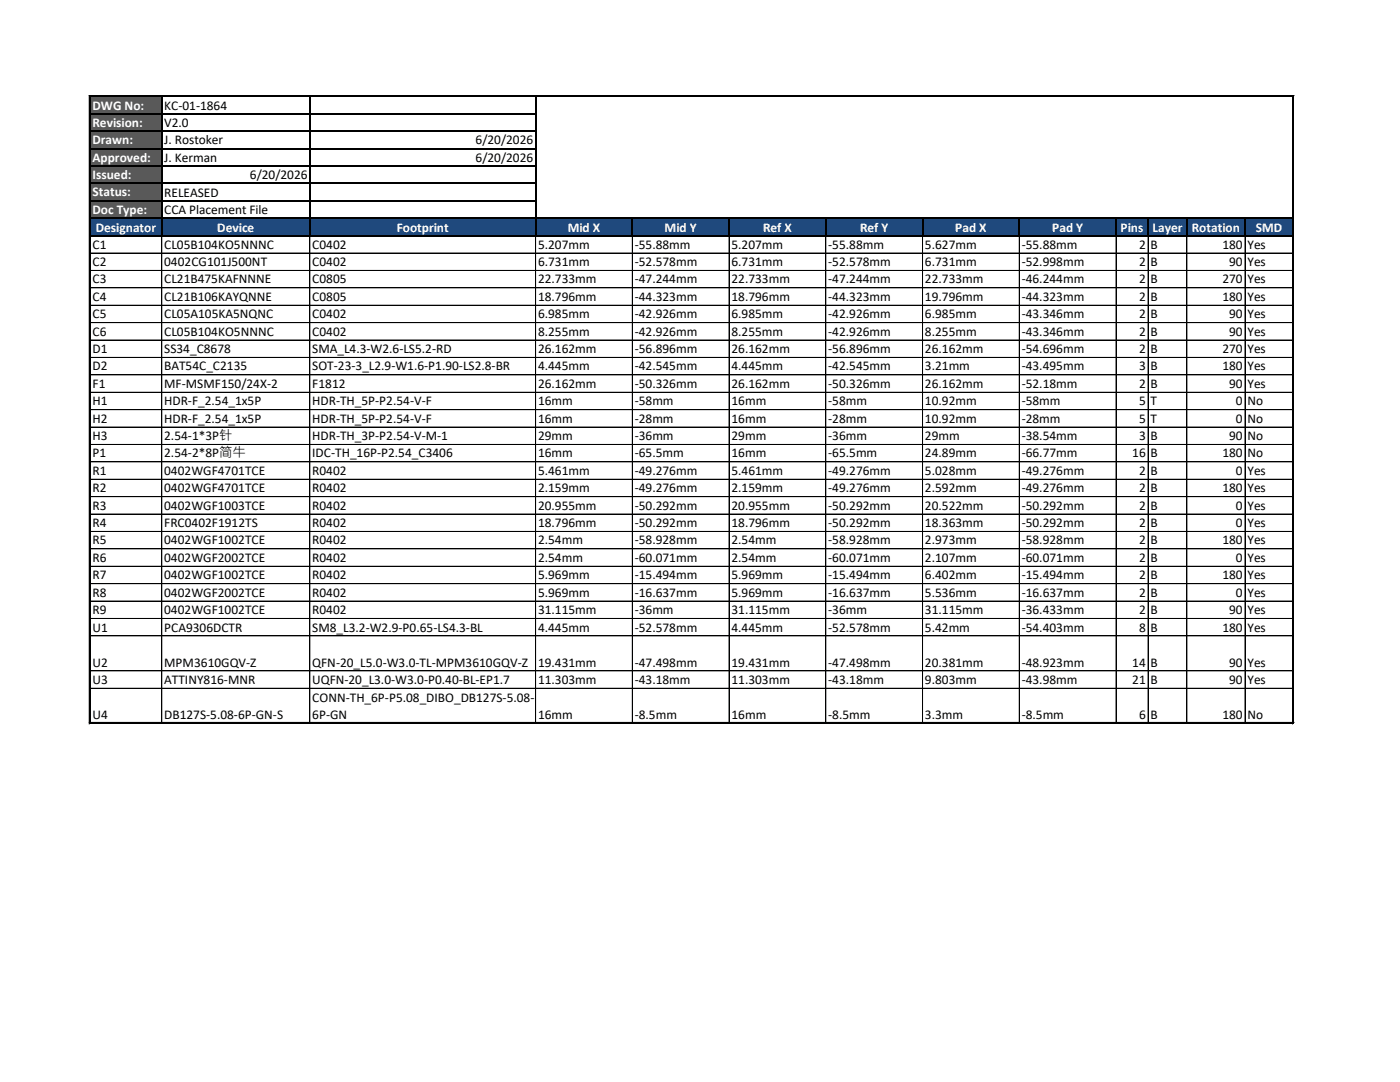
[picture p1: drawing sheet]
<svg xmlns="http://www.w3.org/2000/svg" width="279mm" height="216mm" viewBox="0 0 279 216" stroke-linecap="round" stroke-linejoin="round" font-family="sans-serif">
<defs><g id="words">
<g font-size="2.7" fill="#fff">
<text x="18.5" y="21.9">DWG No:</text>
<text x="18.5" y="25.4">Revision:</text>
<text x="18.5" y="28.8">Drawn:</text>
<text x="18.5" y="32.3">Approved:</text>
<text x="18.5" y="35.8">Issued:</text>
<text x="18.5" y="39.2">Status:</text>
<text x="18.5" y="42.7">Doc Type:</text>
<text x="19.1" y="46.2">Designator</text>
<text x="43.4" y="46.2">Device</text>
<text x="79.2" y="46.2">Footprint</text>
<text x="113.3" y="46.2">Mid X</text>
<text x="132.6" y="46.2">Mid Y</text>
<text x="152.3" y="46.2">Ref X</text>
<text x="171.6" y="46.2">Ref Y</text>
<text x="190.7" y="46.2">Pad X</text>
<text x="210" y="46.2">Pad Y</text>
<text x="223.6" y="46.2">Pins</text>
<text x="230" y="46.2">Layer</text>
<text x="237.9" y="46.2">Rotation</text>
<text x="250.6" y="46.2">SMD</text>
</g>
<g font-size="2.7">
<text x="32.8" y="21.9">KC-01-1864</text>
<text x="32.8" y="25.4">V2.0</text>
<text x="32.8" y="28.8">J. Rostoker</text>
<text x="94.9" y="28.8">6/20/2026</text>
<text x="32.8" y="32.3">J. Kerman</text>
<text x="49.9" y="35.7">6/20/2026</text>
<text x="94.9" y="32.3">6/20/2026</text>
<text x="32.8" y="39.3">RELEASED</text>
<text x="32.8" y="42.7">CCA Placement File</text>
<text x="18.5" y="49.6">C1</text>
<text x="18.5" y="53.1">C2</text>
<text x="32.8" y="49.6">CL05B104KO5NNNC</text>
<text x="32.8" y="53.1">0402CG101J500NT</text>
<text x="62.3" y="49.6">C0402</text>
<text x="62.3" y="53.1">C0402</text>
<text x="107.4" y="49.6">5.207mm</text>
<text x="107.4" y="53.1">6.731mm</text>
<text x="126.7" y="49.6">-55.88mm</text>
<text x="126.7" y="53.1">-52.578mm</text>
<text x="146" y="49.6">5.207mm</text>
<text x="146" y="53.1">6.731mm</text>
<text x="165.3" y="49.6">-55.88mm</text>
<text x="165.3" y="53.1">-52.578mm</text>
<text x="184.6" y="49.6">5.627mm</text>
<text x="184.6" y="53.1">6.731mm</text>
<text x="203.9" y="49.6">-55.88mm</text>
<text x="203.9" y="53.1">-52.998mm</text>
<text x="227.3" y="49.6">2</text>
<text x="227.3" y="53.1">2</text>
<text x="229.6" y="49.6">B</text>
<text x="229.6" y="53.1">B</text>
<text x="244" y="49.6">180</text>
<text x="245.3" y="53.1">90</text>
<text x="249" y="49.6">Yes</text>
<text x="249" y="53.1">Yes</text>
<text x="18.5" y="56.6">C3</text>
<text x="32.8" y="56.6">CL21B475KAFNNNE</text>
<text x="62.3" y="56.6">C0805</text>
<text x="107.4" y="56.6">22.733mm</text>
<text x="126.7" y="56.6">-47.244mm</text>
<text x="146" y="56.6">22.733mm</text>
<text x="165.3" y="56.6">-47.244mm</text>
<text x="184.6" y="56.6">22.733mm</text>
<text x="203.9" y="56.6">-46.244mm</text>
<text x="227.3" y="56.6">2</text>
<text x="229.6" y="56.6">B</text>
<text x="244" y="56.6">270</text>
<text x="249" y="56.6">Yes</text>
<text x="18.5" y="60">C4</text>
<text x="18.5" y="63.5">C5</text>
<text x="32.8" y="60">CL21B106KAYQNNE</text>
<text x="32.8" y="63.5">CL05A105KA5NQNC</text>
<text x="62.3" y="60">C0805</text>
<text x="62.3" y="63.5">C0402</text>
<text x="107.4" y="60">18.796mm</text>
<text x="107.4" y="63.5">6.985mm</text>
<text x="126.7" y="60">-44.323mm</text>
<text x="126.7" y="63.5">-42.926mm</text>
<text x="146" y="60">18.796mm</text>
<text x="146" y="63.5">6.985mm</text>
<text x="165.3" y="60">-44.323mm</text>
<text x="165.3" y="63.5">-42.926mm</text>
<text x="184.6" y="60">19.796mm</text>
<text x="184.6" y="63.5">6.985mm</text>
<text x="203.9" y="60">-44.323mm</text>
<text x="203.9" y="63.5">-43.346mm</text>
<text x="227.3" y="60">2</text>
<text x="227.3" y="63.5">2</text>
<text x="229.6" y="60">B</text>
<text x="229.6" y="63.5">B</text>
<text x="244" y="60">180</text>
<text x="245.3" y="63.5">90</text>
<text x="249" y="60">Yes</text>
<text x="249" y="63.5">Yes</text>
<text x="18.5" y="67">C6</text>
<text x="18.5" y="70.4">D1</text>
<text x="32.8" y="67">CL05B104KO5NNNC</text>
<text x="32.8" y="70.4">SS34_C8678</text>
<text x="62.3" y="67">C0402</text>
<text x="62.3" y="70.4">SMA_L4.3-W2.6-LS5.2-RD</text>
<text x="107.4" y="67">8.255mm</text>
<text x="107.4" y="70.4">26.162mm</text>
<text x="126.7" y="67">-42.926mm</text>
<text x="126.7" y="70.4">-56.896mm</text>
<text x="146" y="67">8.255mm</text>
<text x="146" y="70.4">26.162mm</text>
<text x="165.3" y="67">-42.926mm</text>
<text x="165.3" y="70.4">-56.896mm</text>
<text x="184.6" y="67">8.255mm</text>
<text x="184.6" y="70.4">26.162mm</text>
<text x="203.9" y="67">-43.346mm</text>
<text x="203.9" y="70.4">-54.696mm</text>
<text x="227.3" y="67">2</text>
<text x="227.3" y="70.4">2</text>
<text x="229.6" y="67">B</text>
<text x="229.6" y="70.4">B</text>
<text x="244" y="70.4">270</text>
<text x="245.3" y="67">90</text>
<text x="249" y="67">Yes</text>
<text x="249" y="70.4">Yes</text>
<text x="18.5" y="73.9">D2</text>
<text x="18.5" y="77.4">F1</text>
<text x="32.8" y="73.9">BAT54C_C2135</text>
<text x="32.8" y="77.4">MF-MSMF150/24X-2</text>
<text x="62.3" y="73.9">SOT-23-3_L2.9-W1.6-P1.90-LS2.8-BR</text>
<text x="62.3" y="77.4">F1812</text>
<text x="107.4" y="73.9">4.445mm</text>
<text x="107.4" y="77.4">26.162mm</text>
<text x="126.7" y="73.9">-42.545mm</text>
<text x="126.7" y="77.4">-50.326mm</text>
<text x="146" y="73.9">4.445mm</text>
<text x="146" y="77.4">26.162mm</text>
<text x="165.3" y="73.9">-42.545mm</text>
<text x="165.3" y="77.4">-50.326mm</text>
<text x="184.6" y="73.9">3.21mm</text>
<text x="184.6" y="77.4">26.162mm</text>
<text x="203.9" y="73.9">-43.495mm</text>
<text x="203.9" y="77.4">-52.18mm</text>
<text x="227.3" y="73.9">3</text>
<text x="227.3" y="77.4">2</text>
<text x="229.6" y="73.9">B</text>
<text x="229.6" y="77.4">B</text>
<text x="244" y="73.9">180</text>
<text x="245.3" y="77.4">90</text>
<text x="249" y="73.9">Yes</text>
<text x="249" y="77.4">Yes</text>
<text x="18.5" y="80.9">H1</text>
<text x="32.8" y="80.9">HDR-F_2.54_1x5P</text>
<text x="62.3" y="80.9">HDR-TH_5P-P2.54-V-F</text>
<text x="107.4" y="80.9">16mm</text>
<text x="126.7" y="80.9">-58mm</text>
<text x="146" y="80.9">16mm</text>
<text x="165.3" y="80.9">-58mm</text>
<text x="184.6" y="80.9">10.92mm</text>
<text x="203.9" y="80.9">-58mm</text>
<text x="227.3" y="80.9">5</text>
<text x="229.6" y="80.9">T</text>
<text x="246.7" y="80.9">0</text>
<text x="249" y="80.9">No</text>
<text x="18.5" y="84.3">H2</text>
<text x="18.5" y="87.8">H3</text>
<text x="32.8" y="84.3">HDR-F_2.54_1x5P</text>
<text x="32.8" y="87.8">2.54-1*3P针</text>
<text x="62.3" y="84.3">HDR-TH_5P-P2.54-V-F</text>
<text x="62.3" y="87.8">HDR-TH_3P-P2.54-V-M-1</text>
<text x="107.4" y="84.3">16mm</text>
<text x="107.4" y="87.8">29mm</text>
<text x="126.7" y="84.3">-28mm</text>
<text x="126.7" y="87.8">-36mm</text>
<text x="146" y="84.3">16mm</text>
<text x="146" y="87.8">29mm</text>
<text x="165.3" y="84.3">-28mm</text>
<text x="165.3" y="87.8">-36mm</text>
<text x="184.6" y="84.3">10.92mm</text>
<text x="184.6" y="87.8">29mm</text>
<text x="203.9" y="84.3">-28mm</text>
<text x="203.9" y="87.8">-38.54mm</text>
<text x="227.3" y="84.3">5</text>
<text x="227.3" y="87.8">3</text>
<text x="229.6" y="84.3">T</text>
<text x="229.6" y="87.8">B</text>
<text x="245.3" y="87.8">90</text>
<text x="246.7" y="84.3">0</text>
<text x="249" y="84.3">No</text>
<text x="249" y="87.8">No</text>
<text x="18.5" y="91.3">P1</text>
<text x="18.5" y="94.8">R1</text>
<text x="32.8" y="91.3">2.54-2*8P简牛</text>
<text x="32.8" y="94.8">0402WGF4701TCE</text>
<text x="62.3" y="91.3">IDC-TH_16P-P2.54_C3406</text>
<text x="62.3" y="94.8">R0402</text>
<text x="107.4" y="91.3">16mm</text>
<text x="107.4" y="94.8">5.461mm</text>
<text x="126.7" y="91.3">-65.5mm</text>
<text x="126.7" y="94.8">-49.276mm</text>
<text x="146" y="91.3">16mm</text>
<text x="146" y="94.8">5.461mm</text>
<text x="165.3" y="91.3">-65.5mm</text>
<text x="165.3" y="94.8">-49.276mm</text>
<text x="184.6" y="91.3">24.89mm</text>
<text x="184.6" y="94.8">5.028mm</text>
<text x="203.9" y="91.3">-66.77mm</text>
<text x="203.9" y="94.8">-49.276mm</text>
<text x="226" y="91.3">16</text>
<text x="227.3" y="94.8">2</text>
<text x="229.6" y="91.3">B</text>
<text x="229.6" y="94.8">B</text>
<text x="244" y="91.3">180</text>
<text x="246.7" y="94.8">0</text>
<text x="249" y="91.3">No</text>
<text x="249" y="94.8">Yes</text>
<text x="18.5" y="98.2">R2</text>
<text x="18.5" y="101.7">R3</text>
<text x="32.8" y="98.2">0402WGF4701TCE</text>
<text x="32.8" y="101.7">0402WGF1003TCE</text>
<text x="62.3" y="98.2">R0402</text>
<text x="62.3" y="101.7">R0402</text>
<text x="107.4" y="98.2">2.159mm</text>
<text x="107.4" y="101.7">20.955mm</text>
<text x="126.7" y="98.2">-49.276mm</text>
<text x="126.7" y="101.7">-50.292mm</text>
<text x="146" y="98.2">2.159mm</text>
<text x="146" y="101.7">20.955mm</text>
<text x="165.3" y="98.2">-49.276mm</text>
<text x="165.3" y="101.7">-50.292mm</text>
<text x="184.6" y="98.2">2.592mm</text>
<text x="184.6" y="101.7">20.522mm</text>
<text x="203.9" y="98.2">-49.276mm</text>
<text x="203.9" y="101.7">-50.292mm</text>
<text x="227.3" y="98.2">2</text>
<text x="227.3" y="101.7">2</text>
<text x="229.6" y="98.2">B</text>
<text x="229.6" y="101.7">B</text>
<text x="244" y="98.2">180</text>
<text x="246.7" y="101.7">0</text>
<text x="249" y="98.2">Yes</text>
<text x="249" y="101.7">Yes</text>
<text x="18.5" y="105.2">R4</text>
<text x="32.8" y="105.2">FRC0402F1912TS</text>
<text x="62.3" y="105.2">R0402</text>
<text x="107.4" y="105.2">18.796mm</text>
<text x="126.7" y="105.2">-50.292mm</text>
<text x="146" y="105.2">18.796mm</text>
<text x="165.3" y="105.2">-50.292mm</text>
<text x="184.6" y="105.2">18.363mm</text>
<text x="203.9" y="105.2">-50.292mm</text>
<text x="227.3" y="105.2">2</text>
<text x="229.6" y="105.2">B</text>
<text x="246.7" y="105.2">0</text>
<text x="249" y="105.2">Yes</text>
<text x="18.5" y="108.6">R5</text>
<text x="18.5" y="112.1">R6</text>
<text x="32.8" y="108.6">0402WGF1002TCE</text>
<text x="32.8" y="112.1">0402WGF2002TCE</text>
<text x="62.3" y="108.6">R0402</text>
<text x="62.3" y="112.1">R0402</text>
<text x="107.4" y="108.6">2.54mm</text>
<text x="107.4" y="112.1">2.54mm</text>
<text x="126.7" y="108.6">-58.928mm</text>
<text x="126.7" y="112.1">-60.071mm</text>
<text x="146" y="108.6">2.54mm</text>
<text x="146" y="112.1">2.54mm</text>
<text x="165.3" y="108.6">-58.928mm</text>
<text x="165.3" y="112.1">-60.071mm</text>
<text x="184.6" y="108.6">2.973mm</text>
<text x="184.6" y="112.1">2.107mm</text>
<text x="203.9" y="108.6">-58.928mm</text>
<text x="203.9" y="112.1">-60.071mm</text>
<text x="227.3" y="108.6">2</text>
<text x="227.3" y="112.1">2</text>
<text x="229.6" y="108.6">B</text>
<text x="229.6" y="112.1">B</text>
<text x="244" y="108.6">180</text>
<text x="246.7" y="112.1">0</text>
<text x="249" y="108.6">Yes</text>
<text x="249" y="112.1">Yes</text>
<text x="18.5" y="115.6">R7</text>
<text x="18.5" y="119.1">R8</text>
<text x="32.8" y="115.6">0402WGF1002TCE</text>
<text x="32.8" y="119.1">0402WGF2002TCE</text>
<text x="62.3" y="115.6">R0402</text>
<text x="62.3" y="119.1">R0402</text>
<text x="107.4" y="115.6">5.969mm</text>
<text x="107.4" y="119.1">5.969mm</text>
<text x="126.7" y="115.6">-15.494mm</text>
<text x="126.7" y="119.1">-16.637mm</text>
<text x="146" y="115.6">5.969mm</text>
<text x="146" y="119.1">5.969mm</text>
<text x="165.3" y="115.6">-15.494mm</text>
<text x="165.3" y="119.1">-16.637mm</text>
<text x="184.6" y="115.6">6.402mm</text>
<text x="184.6" y="119.1">5.536mm</text>
<text x="203.9" y="115.6">-15.494mm</text>
<text x="203.9" y="119.1">-16.637mm</text>
<text x="227.3" y="115.6">2</text>
<text x="227.3" y="119.1">2</text>
<text x="229.6" y="115.6">B</text>
<text x="229.6" y="119.1">B</text>
<text x="244" y="115.6">180</text>
<text x="246.7" y="119.1">0</text>
<text x="249" y="115.6">Yes</text>
<text x="249" y="119.1">Yes</text>
<text x="18.5" y="122.5">R9</text>
<text x="32.8" y="122.5">0402WGF1002TCE</text>
<text x="62.3" y="122.5">R0402</text>
<text x="107.4" y="122.5">31.115mm</text>
<text x="126.7" y="122.5">-36mm</text>
<text x="146" y="122.5">31.115mm</text>
<text x="165.3" y="122.5">-36mm</text>
<text x="184.6" y="122.5">31.115mm</text>
<text x="203.9" y="122.5">-36.433mm</text>
<text x="227.3" y="122.5">2</text>
<text x="229.6" y="122.5">B</text>
<text x="245.3" y="122.5">90</text>
<text x="249" y="122.5">Yes</text>
<text x="18.5" y="126">U1</text>
<text x="32.8" y="126">PCA9306DCTR</text>
<text x="62.3" y="126">SM8_L3.2-W2.9-P0.65-LS4.3-BL</text>
<text x="107.4" y="126">4.445mm</text>
<text x="126.7" y="126">-52.578mm</text>
<text x="146" y="126">4.445mm</text>
<text x="165.3" y="126">-52.578mm</text>
<text x="184.6" y="126">5.42mm</text>
<text x="203.9" y="126">-54.403mm</text>
<text x="227.3" y="126">8</text>
<text x="229.6" y="126">B</text>
<text x="244" y="126">180</text>
<text x="249" y="126">Yes</text>
<text x="18.5" y="133">U2</text>
<text x="18.5" y="136.5">U3</text>
<text x="32.8" y="133">MPM3610GQV-Z</text>
<text x="32.8" y="136.5">ATTINY816-MNR</text>
<text x="62.3" y="133">QFN-20_L5.0-W3.0-TL-MPM3610GQV-Z</text>
<text x="62.3" y="136.5">UQFN-20_L3.0-W3.0-P0.40-BL-EP1.7</text>
<text x="107.4" y="133">19.431mm</text>
<text x="107.4" y="136.5">11.303mm</text>
<text x="126.7" y="133">-47.498mm</text>
<text x="126.7" y="136.5">-43.18mm</text>
<text x="146" y="133">19.431mm</text>
<text x="146" y="136.5">11.303mm</text>
<text x="165.3" y="133">-47.498mm</text>
<text x="165.3" y="136.5">-43.18mm</text>
<text x="184.6" y="133">20.381mm</text>
<text x="184.6" y="136.5">9.803mm</text>
<text x="203.9" y="133">-48.923mm</text>
<text x="203.9" y="136.5">-43.98mm</text>
<text x="226" y="133">14</text>
<text x="226" y="136.5">21</text>
<text x="229.6" y="133">B</text>
<text x="229.6" y="136.5">B</text>
<text x="245.3" y="133">90</text>
<text x="245.3" y="136.5">90</text>
<text x="249" y="133">Yes</text>
<text x="249" y="136.5">Yes</text>
<text x="18.5" y="143.5">U4</text>
<text x="32.8" y="143.5">DB127S-5.08-6P-GN-S</text>
<text x="62.3" y="140">CONN-TH_6P-P5.08_DIBO_DB127S-5.08-</text>
<text x="62.3" y="143.5">6P-GN</text>
<text x="107.4" y="143.5">16mm</text>
<text x="126.7" y="143.5">-8.5mm</text>
<text x="146" y="143.5">16mm</text>
<text x="165.3" y="143.5">-8.5mm</text>
<text x="184.6" y="143.5">3.3mm</text>
<text x="203.9" y="143.5">-8.5mm</text>
<text x="227.3" y="143.5">6</text>
<text x="229.6" y="143.5">B</text>
<text x="244" y="143.5">180</text>
<text x="249" y="143.5">No</text>
</g>
</g></defs>
<path d="M18.1 19.3h14.2v24.3h-14.2z" fill-rule="evenodd" fill="#595959"/>
<path d="M18.1 43.5h239.9v3.5h-239.9z" fill-rule="evenodd" fill="#1f497d"/>
<g fill="none" stroke="#000" stroke-width=".2">
<path d="M107 19.3h-88.9v27.8M258 19.1v125.3M258.1 19.3v24.1M258.2 19.1h-240.4v125.3M18.1 54h240M18.1 57.4h240M32.3 47.1v97.2M61.8 47.1v97.2M106.9 47.1v97.2M126.2 47.1v97.2M145.5 47.1v97.2M164.8 47.1v97.2"/>
<path d="M184.1 47.1v97.2M203.4 47.1v97.2M222.7 47.1v97.2M229.1 47.1v97.2M236.9 47.1v97.2M248.5 47.1v97.2M258.1 47.1v97.2M258.1 50.5h-240M18.1 60.9h240M18.1 64.4h240M18.1 67.8h240M18.1 71.3h240"/>
<path d="M18.1 78.3h240M258.1 74.8h-240M18.1 81.7h240M18.1 85.2h240M18.1 88.7h240M18.1 92.2h240M18.1 95.6h240M258.1 99.1h-240M18.1 106h240M18.1 119.9h240M258.1 102.6h-240M258.1 109.5h-240"/>
<path d="M258.1 113h-240M258.1 116.5h-240M18.1 123.4h240M18.1 126.9h240M18.1 133.9h240M18.1 137.3h240M17.8 144.1h240.4M18.1 144.3h240"/>
</g>
<g fill="none" stroke="#000" stroke-width=".21">
<path d="M32.3 19.3v27.8M61.8 19.3v27.8M106.9 19.3v27.8M18.1 22.7h88.9M18.1 26.2h88.9M18.1 29.7h88.9M18.1 33.1h88.9M18.1 36.6h88.9M18.1 40.1h88.9M18.1 43.5h240.1M18.1 47h240.1M126.2 43.7v3.4"/>
<path d="M145.5 43.7v3.4M164.8 43.7v3.4M184.1 43.7v3.4M203.4 43.7v3.4M222.7 43.7v3.4M229.1 43.7v3.4M236.9 43.7v3.4M248.5 43.7v3.4M258.1 43.7v3.4"/>
</g>
<path d="M17.8 19.2h240.5M18 19v125.5M258.1 19v125.5M17.8 144.3h240.5" fill="none" stroke="#000" stroke-width=".34"/>
<use href="#words"/>
</svg>
